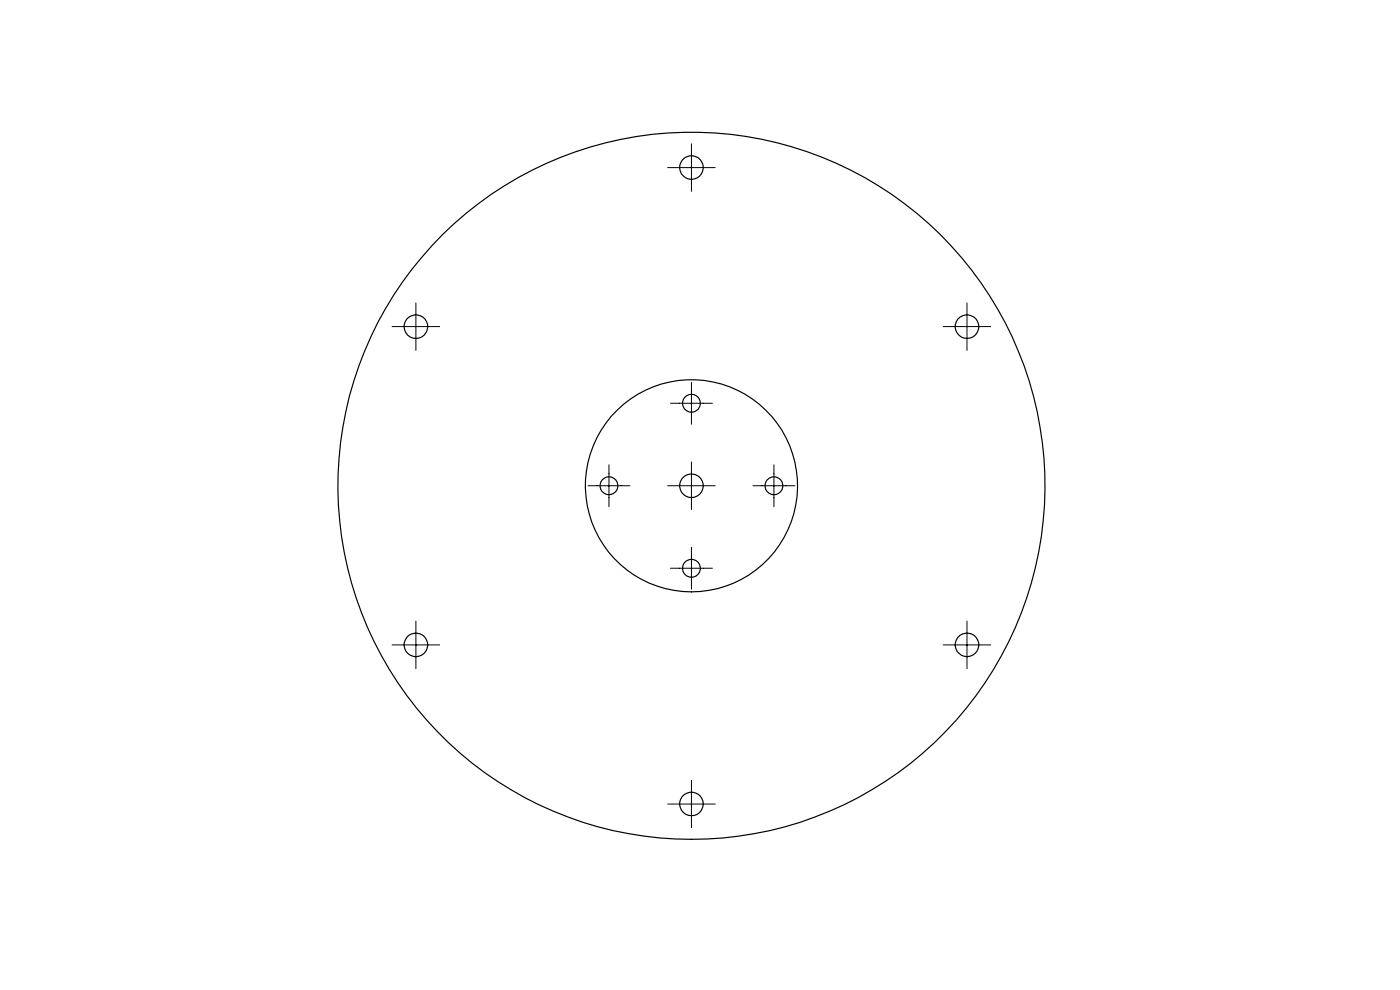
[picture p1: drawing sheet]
<svg xmlns="http://www.w3.org/2000/svg" width="297mm" height="210mm" viewBox="0 0 297 210" stroke-linecap="round" stroke-linejoin="round" font-family="sans-serif">
<g fill="none" stroke="#000" stroke-width=".21">
<path d="M141.6 35.6h10.1M146.7 30.5v10.1M83.2 69.3h10.1M88.2 64.3v10M200.1 69.3h10.1M205.1 64.3v10M129.2 98.6v8.9M142.2 85.5h8.9M146.7 81.1v8.9M146.7 98v10.1M164.2 98.6v8.9M124.7 103h8.9"/>
<path d="M141.6 103h10.1M146.7 116.1v8.9M159.7 103h8.9M83.2 136.8h10.1M88.2 131.8v10M142.2 120.5h8.9M200.1 136.8h10.1M205.1 131.8v10M141.6 170.6h10.1M146.7 165.5v10.1"/>
</g>
<g fill="none" stroke="#000" stroke-width=".25">
<circle cx="146.7" cy="35.6" r="2.5"/>
<circle cx="88.2" cy="69.3" r="2.5"/>
<circle cx="205.1" cy="69.3" r="2.5"/>
<circle cx="146.7" cy="85.5" r="1.9"/>
<circle cx="129.2" cy="103" r="1.9"/>
<circle cx="146.7" cy="103" r="75"/>
<circle cx="146.7" cy="103" r="22.5"/>
<circle cx="146.7" cy="103" r="2.5"/>
<circle cx="164.2" cy="103" r="1.9"/>
<circle cx="88.2" cy="136.8" r="2.5"/>
<circle cx="146.7" cy="120.5" r="1.9"/>
<circle cx="205.1" cy="136.8" r="2.5"/>
<circle cx="146.7" cy="170.5" r="2.5"/>
</g>
</svg>
